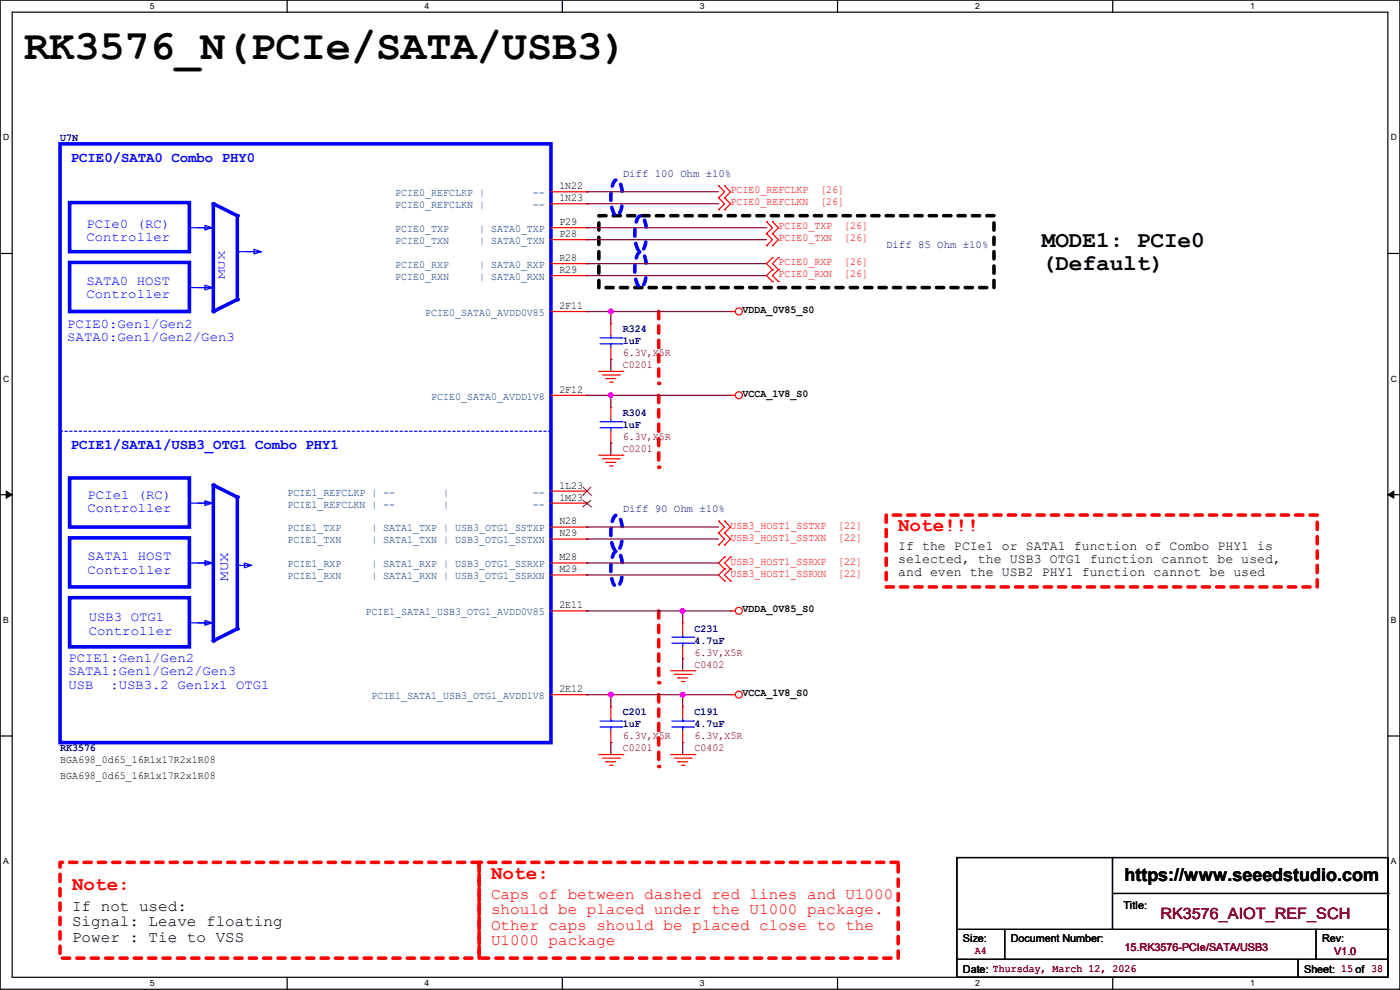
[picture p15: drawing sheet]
<svg xmlns="http://www.w3.org/2000/svg" width="297mm" height="210mm" viewBox="0 0 297 210" stroke-linecap="round" stroke-linejoin="round" font-family="sans-serif">
<defs><g id="words">
<text font-size="8.9" x="5.1" y="12.5">RK3576_N(PCIe/SATA/USB3)</text>
<g font-size="4.8">
<text x="221" y="52.4">MODE1: PCIe0</text>
<text x="221" y="57.2">(Default)</text>
</g>
<g font-size="4.1" fill="#f00">
<text x="190.5" y="112.7">Note!!!</text>
<text x="15.3" y="188.9">Note:</text>
<text x="104.2" y="186.4">Note:</text>
</g>
<text font-size="3.8" x="238.5" y="186.9">https://www.seeedstudio.com</text>
<g font-size="3.3" fill="#f00">
<text x="104.2" y="190.6">Caps of between dashed red lines and U1000</text>
<text x="104.2" y="193.9">should be placed under the U1000 package.</text>
<text x="104.2" y="197.2">Other caps should be placed close to the</text>
<text x="104.2" y="200.5">U1000 package</text>
</g>
<g font-size="3.3">
<text x="15.3" y="193.2">If not used:</text>
<text x="15.3" y="196.5">Signal: Leave floating</text>
<text x="15.3" y="199.8">Power : Tie to VSS</text>
</g>
<text font-size="3.3" fill="#800000" x="246.2" y="195">RK3576_AIOT_REF_SCH</text>
<g font-size="3" fill="#00f">
<text x="15" y="34.3">PCIE0/SATA0 Combo PHY0</text>
<text x="15" y="95.3">PCIE1/SATA1/USB3_OTG1 Combo PHY1</text>
</g>
<g font-size="2.8" fill="#00f">
<text x="18.3" y="48.3">PCIe0 (RC)</text>
<text x="18.3" y="51.1">Controller</text>
<text x="18.3" y="60.5">SATA0 HOST</text>
<text x="18.3" y="63.2">Controller</text>
<text x="14.3" y="69.6">PCIE0:Gen1/Gen2</text>
<text x="14.3" y="72.4">SATA0:Gen1/Gen2/Gen3</text>
<text x="18.6" y="105.9">PCIe1 (RC)</text>
<text x="18.6" y="108.7">Controller</text>
<text x="18.6" y="118.9">SATA1 HOST</text>
<text x="18.6" y="121.7">Controller</text>
<text x="48.4" y="123.2" transform="rotate(-90 48.4 123.2)">MUX</text>
<text x="18.8" y="131.8">USB3 OTG1</text>
<text x="18.8" y="134.6">Controller</text>
<text x="14.5" y="140.5">PCIE1:Gen1/Gen2</text>
<text x="14.5" y="143.3">SATA1:Gen1/Gen2/Gen3</text>
<text x="14.5" y="146.1">USB</text>
<text x="23.4" y="146.1">:USB3.2 Gen1x1 OTG1</text>
</g>
<g font-size="2.8">
<text x="190.5" y="116.6">If the PCIe1 or SATA1 function of Combo PHY1 is</text>
<text x="190.5" y="119.4">selected, the USB3 OTG1 function cannot be used,</text>
<text x="190.5" y="122.2">and even the USB2 PHY1 function cannot be used</text>
</g>
<g font-size="2.3" fill="#000080">
<text x="12.7" y="29.8">U7N</text>
<text x="132.1" y="37.5">Diff 100 Ohm ±10%</text>
<text x="188" y="52.7">Diff 85 Ohm ±10%</text>
<text x="132.1" y="70.5">R324</text>
<text x="132.1" y="73">1uF</text>
<text x="132.1" y="88.3">R304</text>
<text x="132.1" y="90.8">1uF</text>
<text x="132.1" y="108.6">Diff 90 Ohm ±10%</text>
<text x="147.4" y="134">C231</text>
<text x="147.4" y="136.5">4.7uF</text>
<text x="132.1" y="151.8">C201</text>
<text x="132.1" y="154.3">1uF</text>
<text x="147.4" y="151.8">C191</text>
<text x="147.4" y="154.3">4.7uF</text>
<text x="12.7" y="159.4">RK3576</text>
</g>
<g font-size="2.3" fill="#004080">
<text x="83.9" y="41.6">PCIE0_REFCLKP |</text>
<text x="113.1" y="41.6">--</text>
<text x="83.9" y="44.2">PCIE0_REFCLKN |</text>
<text x="113.1" y="44.2">--</text>
<text x="83.9" y="49.2">PCIE0_TXP</text>
<text x="83.9" y="51.8">PCIE0_TXN</text>
<text x="101.6" y="49.2">| SATA0_TXP</text>
<text x="101.6" y="51.8">| SATA0_TXN</text>
<text x="83.9" y="56.9">PCIE0_RXP</text>
<text x="83.9" y="59.4">PCIE0_RXN</text>
<text x="101.6" y="56.9">| SATA0_RXP</text>
<text x="101.6" y="59.4">| SATA0_RXN</text>
<text x="90.2" y="67">PCIE0_SATA0_AVDD0V85</text>
<text x="91.5" y="84.8">PCIE0_SATA0_AVDD1V8</text>
<text x="61" y="105.1">PCIE1_REFCLKP | --</text>
<text x="61" y="107.7">PCIE1_REFCLKN | --</text>
<text x="94" y="105.1">|</text>
<text x="94" y="107.7">|</text>
<text x="113.1" y="105.1">--</text>
<text x="113.1" y="107.7">--</text>
<text x="61" y="112.7">PCIE1_TXP</text>
<text x="78.8" y="112.7">| SATA1_TXP | USB3_OTG1_SSTXP</text>
<text x="61" y="115.3">PCIE1_TXN</text>
<text x="78.8" y="115.3">| SATA1_TXN | USB3_OTG1_SSTXN</text>
<text x="61" y="120.4">PCIE1_RXP</text>
<text x="61" y="122.9">PCIE1_RXN</text>
<text x="78.8" y="120.4">| SATA1_RXP | USB3_OTG1_SSRXP</text>
<text x="78.8" y="122.9">| SATA1_RXN | USB3_OTG1_SSRXN</text>
<text x="77.5" y="130.5">PCIE1_SATA1_USB3_OTG1_AVDD0V85</text>
<text x="78.8" y="148.3">PCIE1_SATA1_USB3_OTG1_AVDD1V8</text>
</g>
<g font-size="2.3">
<text x="118.7" y="40.1">1N22</text>
<text x="118.7" y="42.7">1N23</text>
<text x="118.7" y="47.8">P29</text>
<text x="118.7" y="50.3">P28</text>
<text x="118.7" y="55.4">R28</text>
<text x="118.7" y="57.9">R29</text>
<text x="118.7" y="65.5">2F11</text>
<text x="157.5" y="66.4">VDDA_0V85_S0</text>
<text x="118.7" y="83.3">2F12</text>
<text x="157.5" y="84.2">VCCA_1V8_S0</text>
<text x="118.7" y="103.6">1L23</text>
<text x="118.7" y="106.2">1M23</text>
<text x="118.7" y="111.3">N28</text>
<text x="118.7" y="113.8">N29</text>
<text x="118.7" y="118.9">M28</text>
<text x="118.7" y="121.4">M29</text>
<text x="118.7" y="129">2E11</text>
<text x="157.5" y="129.9">VDDA_0V85_S0</text>
<text x="118.7" y="146.8">2E12</text>
<text x="157.5" y="147.7">VCCA_1V8_S0</text>
<text x="12.7" y="161.9">BGA698_0d65_16R1x17R2x1R08</text>
<text x="12.7" y="165.2">BGA698_0d65_16R1x17R2x1R08</text>
<text x="238.3" y="192.9">Title:</text>
<text x="204.3" y="199.7">Size:</text>
<text x="214.4" y="199.7">Document Number:</text>
<text x="280.5" y="199.7">Rev:</text>
<text x="204.3" y="206.3">Date: Thursday, March 12, 2026</text>
<text x="276.7" y="206.3">Sheet: 15 of 38</text>
</g>
<g font-size="2.3" fill="#f00">
<text x="155" y="41">PCIE0_REFCLKP</text>
<text x="174" y="41">[26]</text>
<text x="155" y="43.6">PCIE0_REFCLKN</text>
<text x="174" y="43.6">[26]</text>
<text x="165.1" y="48.6">PCIE0_TXP</text>
<text x="165.1" y="51.2">PCIE0_TXN</text>
<text x="179.1" y="48.6">[26]</text>
<text x="179.1" y="51.2">[26]</text>
<text x="165.1" y="56.3">PCIE0_RXP</text>
<text x="165.1" y="58.8">PCIE0_RXN</text>
<text x="179.1" y="56.3">[26]</text>
<text x="179.1" y="58.8">[26]</text>
<text x="155" y="112.1">USB3_HOST1_SSTXP</text>
<text x="177.8" y="112.1">[22]</text>
<text x="155" y="119.8">USB3_HOST1_SSRXP</text>
<text x="155" y="114.7">USB3_HOST1_SSTXN</text>
<text x="177.8" y="119.8">[22]</text>
<text x="177.8" y="114.7">[22]</text>
<text x="155" y="122.3">USB3_HOST1_SSRXN</text>
<text x="177.8" y="122.3">[22]</text>
</g>
<text font-size="2.3" fill="#00f" x="47.7" y="59.2" transform="rotate(-90 47.7 59.2)">MUX</text>
<g font-size="2.3" fill="#800000">
<text x="132.1" y="75.6">6.3V,X5R</text>
<text x="132.1" y="78.1">C0201</text>
<text x="132.1" y="95.9">C0201</text>
<text x="132.1" y="93.3">6.3V,X5R</text>
<text x="147.4" y="141.6">C0402</text>
<text x="147.4" y="139.1">6.3V,X5R</text>
<text x="132.1" y="159.4">C0201</text>
<text x="132.1" y="156.8">6.3V,X5R</text>
<text x="147.4" y="159.4">C0402</text>
<text x="147.4" y="156.8">6.3V,X5R</text>
<text x="206.8" y="202.3">A4</text>
<text x="238.6" y="201.8">15.RK3576-PCIe/SATA/USB3</text>
<text x="283" y="202.5">V1.0</text>
</g>
<g font-size="1.8">
<text x="31.8" y="1.9">5</text>
<text x="90.1" y="1.9">4</text>
<text x="148.5" y="1.9">3</text>
<text x="206.8" y="1.9">2</text>
<text x="265.2" y="1.9">1</text>
<text x=".7" y="29.8">D</text>
<text x="295.1" y="29.8">D</text>
<text x=".7" y="80.9">C</text>
<text x="295.1" y="80.9">C</text>
<text x=".7" y="132.1">B</text>
<text x="295.1" y="132.1">B</text>
<text x=".7" y="183.3">A</text>
<text x="295.1" y="183.3">A</text>
<text x="31.8" y="209.2">5</text>
<text x="90.1" y="209.2">4</text>
<text x="148.5" y="209.2">3</text>
<text x="206.8" y="209.2">2</text>
<text x="265.2" y="209.2">1</text>
</g>
</g></defs>
<path d="M0 0h297v209.8h-297zM2.6 2.6h291.8v204.7h-291.8z" fill="none" stroke="#000" stroke-width=".25"/>
<g fill="#fff">
<path d="M31.7 .3h1v2h-1z"/>
<path d="M31.7 207.6h1v2h-1z"/>
</g>
<path d="M60.9 0v2.6M60.9 207.3v2.5" fill="none" stroke="#000" stroke-width=".25"/>
<g fill="#fff">
<path d="M90.1 .3h1v2h-1z"/>
<path d="M90.1 207.6h1v2h-1z"/>
</g>
<path d="M119.3 0v2.6M119.3 207.3v2.5" fill="none" stroke="#000" stroke-width=".25"/>
<g fill="#fff">
<path d="M148.5 .3h.9v2h-.9z"/>
<path d="M148.5 207.6h.9v2h-.9z"/>
</g>
<path d="M177.7 0v2.6M177.7 207.3v2.5" fill="none" stroke="#000" stroke-width=".25"/>
<g fill="#fff">
<path d="M206.8 .3h1v2h-1z"/>
<path d="M206.8 207.6h1v2h-1z"/>
</g>
<path d="M236.1 0v2.6M236.1 207.3v2.5" fill="none" stroke="#000" stroke-width=".25"/>
<g fill="#fff">
<path d="M265.2 .3h1v2h-1z"/>
<path d="M265.2 207.6h1v2h-1z"/>
<path d="M.7 28.2h1.2v1.9h-1.2z"/>
<path d="M295.1 28.2h1.2v1.9h-1.2z"/>
<path d="M.7 79.3h1.2v2h-1.2z"/>
<path d="M295.1 79.3h1.2v2h-1.2z"/>
</g>
<path d="M0 53.8h2.6M294.4 53.8h2.6" fill="none" stroke="#000" stroke-width=".25"/>
<g fill="#fff">
<path d="M.7 130.5h1.2v2h-1.2z"/>
<path d="M295.1 130.5h1.1v2h-1.1z"/>
</g>
<path d="M0 104.9h2.6M294.4 104.9h2.6" fill="none" stroke="#000" stroke-width=".25"/>
<path d="M1.3 104.2l1.3 .7-1.3 .8zM294.4 104.9l1.3-.7v1.5z" fill="#000" stroke="#000" stroke-width=".21"/>
<g fill="#fff">
<path d="M.7 181.7h1.2v2h-1.2z"/>
<path d="M295.1 181.7h1.1v2h-1.1z"/>
</g>
<path d="M0 156.1h2.6M294.4 156.1h2.6" fill="none" stroke="#000" stroke-width=".25"/>
<path d="M139.7 66.1v15.2" fill="none" stroke="#f00" stroke-width=".76" stroke-dasharray="1.5 1.5"/>
<circle cx="139.7" cy="81.3" r=".38" fill="#f00" stroke-dasharray="1.5 1.5"/>
<path d="M139.7 83.9v15.2" fill="none" stroke="#f00" stroke-width=".76" stroke-dasharray="1.5 1.5"/>
<circle cx="139.7" cy="99.1" r=".38" fill="#f00" stroke-dasharray="1.5 1.5"/>
<path d="M139.7 129.6v15.2" fill="none" stroke="#f00" stroke-width=".76" stroke-dasharray="1.5 1.5"/>
<circle cx="139.7" cy="144.8" r=".38" fill="#f00" stroke-dasharray="1.5 1.5"/>
<path d="M139.7 147.4v15.2" fill="none" stroke="#f00" stroke-width=".76" stroke-dasharray="1.5 1.5"/>
<circle cx="139.7" cy="162.6" r=".38" fill="#f00" stroke-dasharray="1.5 1.5"/>
<path d="M188 109.3h91.4v15.2h-91.4zM12.7 182.9h88.9v20.3h-88.9zM101.6 182.9h88.9v20.3h-88.9z" fill="none" stroke="#f00" stroke-width=".76" stroke-dasharray="1.5 1.5"/>
<path d="M127 45.8h83.9v15.2h-83.9z" fill="none" stroke="#000" stroke-width=".76" stroke-dasharray="1.5 1.5"/>
<path d="M132 40.6l-.1-.7a2.1 2.1 0 0 0-1.1-1.8 1.6 1.6 0 0 0-.9 1.5 8.9 8.9 0 0 0 .4 5.7l.5 .4a1.53 1.53 0 0 0 1-1.3l.2-1.5M137.1 48.2l-.1-.7a2.1 2.1 0 0 0-1.1-1.7 1.6 1.6 0 0 0-1 1.4 8.9 8.9 0 0 0 .5 5.8l.5 .3a1.53 1.53 0 0 0 1-1.3l.2-1.5M137.1 55.8l-.1-.7a2.1 2.1 0 0 0-1.1-1.7 1.6 1.6 0 0 0-1 1.4 8.9 8.9 0 0 0 .5 5.8l.5 .4a1.53 1.53 0 0 0 1-1.4l.2-1.5M132 111.7l-.1-.7a2.1 2.1 0 0 0-1.1-1.7 1.6 1.6 0 0 0-.9 1.4 8.9 8.9 0 0 0 .4 5.8l.5 .3a1.53 1.53 0 0 0 1-1.3l.2-1.5M132 119.3l-.1-.7a2.1 2.1 0 0 0-1.1-1.7 1.6 1.6 0 0 0-.9 1.4 8.9 8.9 0 0 0 .4 5.8l.5 .4a1.53 1.53 0 0 0 1-1.4l.2-1.5" fill="none" stroke="#00f" stroke-width=".76" stroke-dasharray="1.5 1.5"/>
<g fill="none" stroke="#f00" stroke-width=".25">
<path d="M152.4 39.4h.1M152.4 39.4l1.3 1.3-1.3 1.3M153.7 39.4h.1M153.7 39.4l1.3 1.3-1.3 1.3M152.4 42h.1M152.4 44.5h.1M152.4 42l1.3 1.2-1.3 1.3M153.7 42h.1M153.7 44.5h.1M153.7 42l1.3 1.2-1.3 1.3M162.6 49.6h.1M162.6 47h.1"/>
<path d="M162.6 52.1h.1M162.6 49.6l1.3 1.2-1.3 1.3M162.6 47l1.3 1.3-1.3 1.3M163.9 49.6h.1M163.9 47h.1M163.9 52.1h.1M163.9 54.7h.1M163.9 57.2h.1M163.9 59.7h.1M163.9 49.6l1.2 1.2-1.2 1.3M163.9 47l1.2 1.3-1.2 1.3M163.9 54.7l-1.3 1.2 1.3 1.3"/>
<path d="M163.9 57.2l-1.3 1.3 1.3 1.2M165.1 57.2h.1M165.1 54.7h.1M165.1 59.7h.1M165.1 54.7l-1.2 1.2 1.2 1.3M165.1 57.2l-1.2 1.3 1.2 1.2M127 78.8h5.1M127.8 79.5h3.6M131.4 79.5h.1M132.1 78.8h.1M155 66.1h.1M155 66.1h1"/>
<path d="M127 96.6h5.1M127.8 97.3h3.6M128.6 80.3h.1M128.6 98.1h.1M128.6 80.3h2M128.6 98.1h2M129.3 81.1h.5M129.3 98.8h.5M129.6 86.4h.1M129.6 94h.1M129.6 86.4v2.5M129.6 91.5v2.5"/>
<path d="M129.8 81.1h.1M129.8 98.8h.1M131.4 97.3h.1M132.1 96.6h.1M155 83.9h.1M155 83.9h1M152.4 110.5h.1M152.4 113.1h.1M152.4 115.6h.1M152.4 110.5l1.3 1.3-1.3 1.3M152.4 113.1l1.3 1.2-1.3 1.3M153.7 110.5h.1"/>
<path d="M153.7 113.1h.1M153.7 118.2h.1M153.7 115.6h.1M153.7 110.5l1.3 1.3-1.3 1.3M153.7 118.2l-1.3 1.2 1.3 1.3M153.7 113.1l1.3 1.2-1.3 1.3M155 118.2h.1M155 118.2l-1.3 1.2 1.3 1.3M144.8 132.1h.1M144.8 139.7h.1M144.8 132.1v2.6M144.8 137.2v2.5"/>
<path d="M153.7 120.7h.1M153.7 123.2h.1M153.7 120.7l-1.3 1.3 1.3 1.2M155 129.6h.1M155 120.7h.1M155 123.2h.1M155 129.6h1M155 120.7l-1.3 1.3 1.3 1.2M129.6 149.9h.1M129.6 157.5h.1M129.6 149.9v2.5M129.6 155v2.5"/>
<path d="M142.3 142.3h5.1M143 143h3.6M143.8 143.8h.1M143.8 143.8h2M144.6 144.6h.5M144.8 149.9h.1M144.8 157.5h.1M144.8 149.9v2.5M144.8 155v2.5M145.1 144.6h.1M146.6 143h.1M147.4 142.3h.1"/>
<path d="M155 147.4h.1M155 147.4h1M127 160.1h5.1M127.8 160.8h3.6M128.6 161.6h.1M128.6 161.6h2M129.3 162.3h.5M129.8 162.3h.1M131.4 160.8h.1M132.1 160.1h.1M142.3 160.1h5.1M143 160.8h3.6"/>
<path d="M143.8 161.6h.1M143.8 161.6h2M144.6 162.3h.5M145.1 162.3h.1M146.6 160.8h.1M147.4 160.1h.1"/>
<circle cx="156.7" cy="66.1" r=".74"/>
<circle cx="156.7" cy="83.8" r=".74"/>
<circle cx="156.7" cy="129.6" r=".74"/>
<circle cx="156.7" cy="147.3" r=".74"/>
</g>
<g fill="none" stroke="#000" stroke-width=".25">
<path d="M203 181.9h91.4v25.4h-91.4zM203 197.1h91.4M213.1 197.1v6.4M236 181.9h.1M236 181.9v15.2M236 189.5h58.4M279.2 197.1v6.4M294.4 197.1h.1M294.4 189.5h.1M203 203.5h.1M203 203.5h91.4M213.1 203.5h.1"/>
<path d="M275.4 207.3h.1M275.4 203.5v3.8M279.2 203.5h.1"/>
</g>
<g fill="none" stroke="#00f" stroke-width=".25">
<path d="M127.3 89.5h4.6M127.3 90.7h4.6M129.6 90.7h.1M129.6 89.5h.1M129.6 88.9v.6M129.6 90.7v.8M131.9 89.5h.1M131.9 90.7h.1M142.5 135.2h4.6M142.5 136.4h4.6M144.8 136.4h.1M144.8 135.2h.1"/>
<path d="M144.8 134.7v.5M144.8 136.4v.8M147.1 135.2h.1M147.1 136.4h.1M127.3 153h4.6M127.3 154.2h4.6M129.6 154.2h.1M129.6 153h.1M129.6 152.4v.6M129.6 154.2v.8M131.9 153h.1M131.9 154.2h.1"/>
<path d="M142.5 153h4.6M142.5 154.2h4.6M144.8 154.2h.1M144.8 153h.1M144.8 152.4v.6M144.8 154.2v.8M147.1 153h.1M147.1 154.2h.1"/>
</g>
<path d="M12.7 30.5h104.2v127h-104.2zM14.8 43h25.4v10.4h-25.4zM14.8 55.7h25.4v10.4h-25.4zM45.3 43.2v22.9M14.8 114.1h25.4v10.4h-25.4zM14.8 101.4h25.4v10.4h-25.4zM14.8 126.8h25.4v10.4h-25.4z" fill="none" stroke="#00f" stroke-width=".76"/>
<path d="M12.7 91.5h104.2M116.9 91.5h.1" fill="none" stroke="#00f" stroke-width=".25" stroke-dasharray=".5 .5"/>
<circle cx="45.3" cy="66.1" r=".38" fill="#00f"/>
<path d="M45.3 43.2l5 2.6" fill="none" stroke="#00f" stroke-width=".76"/>
<circle cx="45.3" cy="43.2" r=".38" fill="#00f"/>
<path d="M50.3 63.5l-5 2.6" fill="none" stroke="#00f" stroke-width=".76"/>
<circle cx="50.3" cy="63.5" r=".38" fill="#00f"/>
<path d="M40.2 61h5.1M45.3 61h.1" fill="none" stroke="#00f" stroke-width=".25"/>
<path d="M50.3 45.8v17.7" fill="none" stroke="#00f" stroke-width=".76"/>
<circle cx="50.3" cy="45.8" r=".38" fill="#00f"/>
<path d="M40.2 48.3h5.1M45.3 48.3h.1M50.6 53.4h.1M50.6 53.4h2.5M40.2 106.7h5.1M45.3 106.7h.1" fill="none" stroke="#00f" stroke-width=".25"/>
<path d="M45.3 102.9v33" fill="none" stroke="#00f" stroke-width=".76"/>
<circle cx="45.3" cy="135.9" r=".38" fill="#00f"/>
<path d="M50.3 133.4l-5 2.5" fill="none" stroke="#00f" stroke-width=".76"/>
<circle cx="50.3" cy="133.4" r=".38" fill="#00f"/>
<path d="M50.3 105.5v27.9" fill="none" stroke="#00f" stroke-width=".76"/>
<circle cx="50.3" cy="105.5" r=".38" fill="#00f"/>
<path d="M45.3 102.9l5 2.6" fill="none" stroke="#00f" stroke-width=".76"/>
<circle cx="45.3" cy="102.9" r=".38" fill="#00f"/>
<g fill="none" stroke="#00f" stroke-width=".25">
<path d="M42 48.3h3l-1.5 .5v-1l1.5 .5M52.4 53.4h3l-1.5 .5v-1l1.5 .5M42 61h3l-1.5 .5v-1l1.5 .5M127.3 71.7h4.6M127.3 72.9h4.6M129.6 72.9h.1M129.6 71.7h.1M129.6 71.2v.5M129.6 72.9v.8M131.9 71.7h.1M131.9 72.9h.1M40.2 119.4h5.1"/>
<path d="M42 119.4h3l-1.5 .5v-1l1.5 .5M42 106.7h3l-1.5 .5v-1l1.5 .5M45.3 119.4h.1M50.3 119.9h3.1l-1.5 .5v-1l1.5 .5M40.2 132.1h5.1M42 132.1h3l-1.5 .5v-1l1.5 .5M45.3 132.1h.1"/>
</g>
<g fill="none" stroke="#f00" stroke-width=".25">
<path d="M116.9 40.7h7.6M116.9 43.2h7.6M116.9 48.3h7.6M116.9 50.8h7.6M116.9 55.9h7.6M116.9 58.5h7.6M124.5 40.7h.1M124.5 43.2h.1M124.5 48.3h.1M124.5 50.8h.1M124.5 55.9h.1M124.5 58.5h.1"/>
<path d="M116.9 66.1h7.6M124.5 66.1h.1M129.6 68.6h.1M129.6 76.2h.1M129.6 68.6v2.6M129.6 73.7v2.5M116.9 83.9h7.6M124.5 83.9h.1M116.9 104.2h7.6M116.9 106.7h7.6M116.9 111.8h7.6M116.9 114.3h7.6"/>
<path d="M116.9 119.4h7.6M124.5 104.2h.1M124.5 106.7h.1M124.5 111.8h.1M124.5 114.3h.1M124.5 119.4h.1M116.9 122h7.6M116.9 129.6h7.6M124.5 122h.1M124.5 129.6h.1M116.9 147.4h7.6M124.5 147.4h.1"/>
</g>
<path d="M123.6 105h.1M123.6 107.5h.1M123.6 103.3l1.8 1.7M123.6 106.1l1.8 1.4M125.4 105h.1M125.4 107.5h.1M125.4 103.3l-1.8 1.7M125.4 106.1l-1.8 1.4" fill="none" stroke="#804000" stroke-width=".21"/>
<g fill="none" stroke="#800040" stroke-width=".25">
<path d="M124.5 40.7h.1M124.5 43.2h.1M124.5 48.3h.1M124.5 50.8h.1M124.5 55.9h.1M124.5 58.5h.1M124.5 40.7h27.9M124.5 43.2h27.9M124.5 48.3h38.1M124.5 50.8h38.1M124.5 55.9h38.1M124.5 58.5h38.1"/>
<path d="M124.5 66.1h.1M124.5 66.1h30.5M129.6 66.1h.1M129.6 76.2h.1M129.6 66.1v2.5M129.6 76.2v2.6M124.5 83.9h.1M124.5 83.9h30.5M129.6 83.9h.1M129.6 94h.1M129.6 83.9v2.5M129.6 94v2.6"/>
<path d="M124.5 111.8h.1M124.5 114.3h.1M124.5 119.4h.1M124.5 111.8h27.9M124.5 114.3h27.9M124.5 119.4h27.9M124.5 122h.1M124.5 129.6h.1M124.5 122h27.9M124.5 129.6h30.5M144.8 129.6h.1M144.8 139.7h.1"/>
<path d="M144.8 129.6v2.5M144.8 139.7v2.6M124.5 147.4h.1M124.5 147.4h30.5M129.6 147.4h.1M129.6 157.5h.1M129.6 147.4v2.5M129.6 157.5v2.6M144.8 147.4h.1M144.8 157.5h.1M144.8 147.4v2.5M144.8 157.5v2.6"/>
</g>
<g fill="#f0f" stroke="#f0f" stroke-width=".25">
<circle cx="129.6" cy="66.1" r=".49"/>
<circle cx="129.6" cy="83.8" r=".49"/>
<circle cx="144.8" cy="129.6" r=".49"/>
<circle cx="129.6" cy="147.3" r=".49"/>
<circle cx="144.8" cy="147.3" r=".49"/>
</g>
<use href="#words"/>
</svg>
